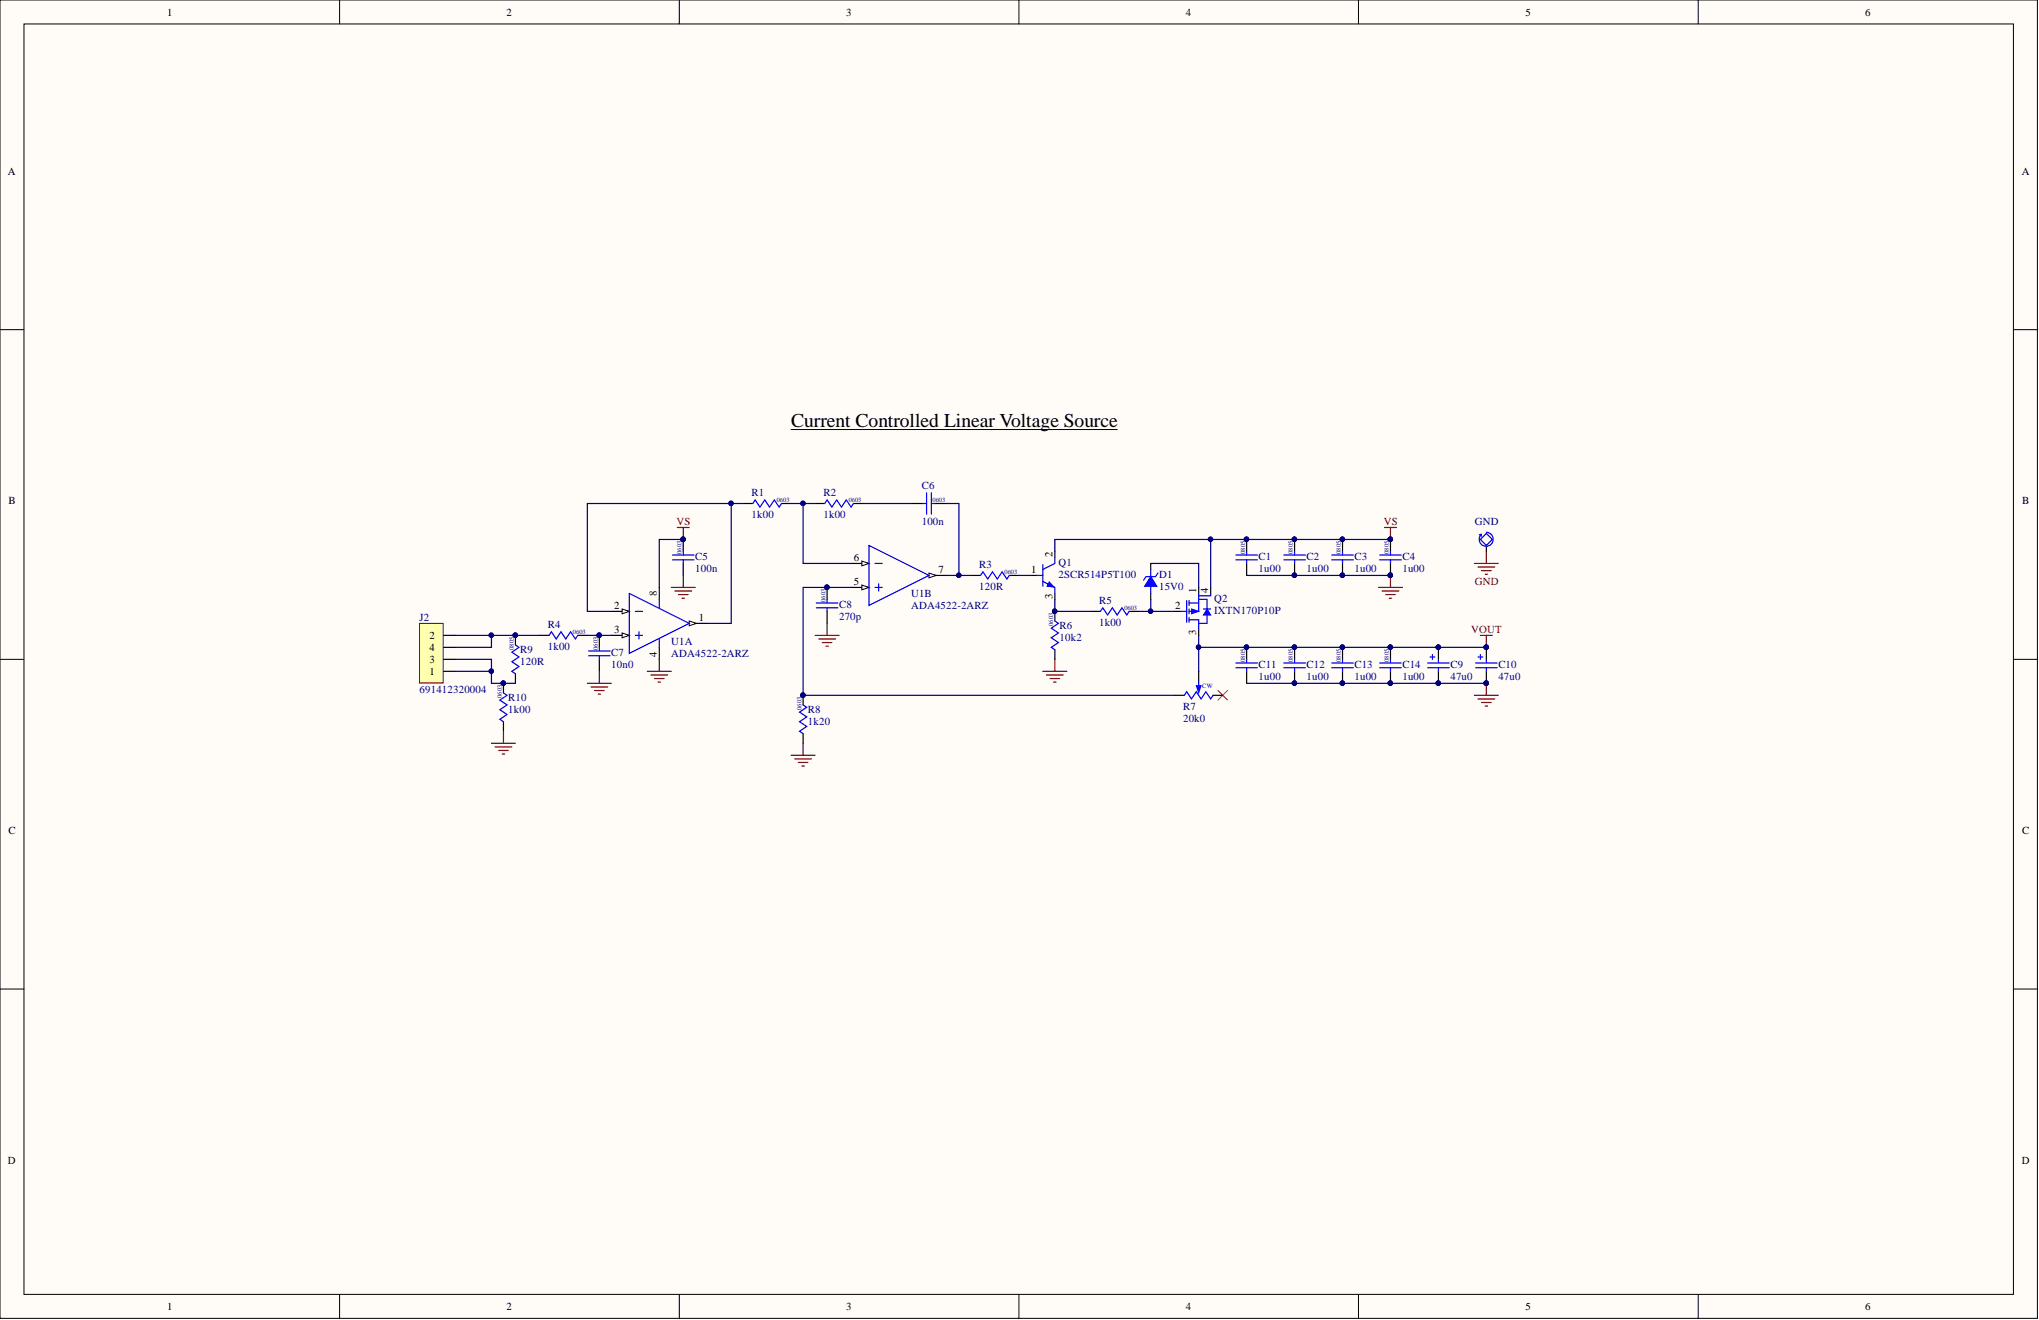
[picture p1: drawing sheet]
<svg xmlns="http://www.w3.org/2000/svg" width="431mm" height="279mm" viewBox="0 0 431 279" stroke-linecap="round" stroke-linejoin="round" font-family="sans-serif">
<defs><g id="words">
<text font-size="4.1" x="167.4" y="90.4">Current Controlled Linear Voltage Source</text>
<g font-size="2.3">
<text x="35.3" y="3.3">1</text>
<text x="107.2" y="3.3">2</text>
<text x="179.1" y="3.3">3</text>
<text x="250.9" y="3.3">4</text>
<text x="322.8" y="3.3">5</text>
<text x="394.7" y="3.3">6</text>
<text x="1.7" y="37">A</text>
<text x="427.8" y="37">A</text>
<text x="1.8" y="106.7">B</text>
<text x="427.9" y="106.7">B</text>
<text x="180.7" y="118.8">6</text>
<text x="222.7" y="118" transform="rotate(-90 222.7 118)">2</text>
<text x="180.7" y="123.8">5</text>
<text x="198.6" y="121.3">7</text>
<text x="218.2" y="121.3">1</text>
<text x="253.1" y="125.6" transform="rotate(-90 253.1 125.6)">1</text>
<text x="255.7" y="125.6" transform="rotate(-90 255.7 125.6)">4</text>
<text x="129.9" y="128.9">2</text>
<text x="139" y="126.1" transform="rotate(-90 139 126.1)">8</text>
<text x="147.9" y="131.4">1</text>
<text x="222.7" y="126.8" transform="rotate(-90 222.7 126.8)">3</text>
<text x="248.7" y="128.9">2</text>
<text x="90.9" y="135.2">2</text>
<text x="90.9" y="137.8">4</text>
<text x="129.9" y="134">3</text>
<text x="253.1" y="134.4" transform="rotate(-90 253.1 134.4)">3</text>
<text x="90.9" y="142.9">1</text>
<text x="90.9" y="140.3">3</text>
<text x="139" y="139" transform="rotate(-90 139 139)">4</text>
<text x="1.8" y="176.5">C</text>
<text x="427.9" y="176.5">C</text>
<text x="1.7" y="246.3">D</text>
<text x="427.8" y="246.3">D</text>
<text x="35.3" y="277.4">1</text>
<text x="107.2" y="277.4">2</text>
<text x="179.1" y="277.4">3</text>
<text x="250.9" y="277.4">4</text>
<text x="322.8" y="277.4">5</text>
<text x="394.7" y="277.4">6</text>
</g>
<g font-size="2.3" fill="#000080">
<text x="159" y="105.1">R1</text>
<text x="174.2" y="105.1">R2</text>
<text x="195" y="103.5">C6</text>
<text x="159" y="109.6">1k00</text>
<text x="174.2" y="109.6">1k00</text>
<text x="195" y="111.1">100n</text>
<text x="312.1" y="111.1">GND</text>
<text x="147.1" y="118.5">C5</text>
<text x="224" y="119.8">Q1</text>
<text x="266.3" y="118.5">C1</text>
<text x="276.5" y="118.5">C2</text>
<text x="286.6" y="118.5">C3</text>
<text x="296.8" y="118.5">C4</text>
<text x="147.1" y="121">100n</text>
<text x="207.2" y="124.8">120R</text>
<text x="207.2" y="120.3">R3</text>
<text x="224" y="122.3">2SCR514P5T100</text>
<text x="245.3" y="124.8">15V0</text>
<text x="245.3" y="122.3">D1</text>
<text x="266.3" y="121">1u00</text>
<text x="276.5" y="121">1u00</text>
<text x="286.6" y="121">1u00</text>
<text x="296.8" y="121">1u00</text>
<text x="88.8" y="131.4">J2</text>
<text x="177.5" y="131.2">270p</text>
<text x="177.5" y="128.7">C8</text>
<text x="192.8" y="126.4">U1B</text>
<text x="192.8" y="128.9">ADA4522-2ARZ</text>
<text x="232.6" y="127.9">R5</text>
<text x="256.9" y="127.4">Q2</text>
<text x="256.9" y="129.9">IXTN170P10P</text>
<text x="115.9" y="137.5">1k00</text>
<text x="115.9" y="133">R4</text>
<text x="142" y="136.5">U1A</text>
<text x="224.2" y="135.8">10k2</text>
<text x="224.2" y="133.2">R6</text>
<text x="232.6" y="132.5">1k00</text>
<text x="110.1" y="140.8">120R</text>
<text x="110.1" y="138.3">R9</text>
<text x="129.4" y="141.3">10n0</text>
<text x="129.4" y="138.8">C7</text>
<text x="142" y="139.1">ADA4522-2ARZ</text>
<text x="266.3" y="143.9">1u00</text>
<text x="266.3" y="141.3">C11</text>
<text x="276.5" y="143.9">1u00</text>
<text x="276.5" y="141.3">C12</text>
<text x="286.6" y="143.9">1u00</text>
<text x="286.6" y="141.3">C13</text>
<text x="296.8" y="143.9">1u00</text>
<text x="296.8" y="141.3">C14</text>
<text x="306.9" y="143.9">47u0</text>
<text x="306.9" y="141.3">C9</text>
<text x="317" y="143.9">47u0</text>
<text x="317" y="141.3">C10</text>
<text x="88.8" y="146.7">691412320004</text>
<text x="107.5" y="148.4">R10</text>
<text x="107.5" y="151">1k00</text>
<text x="171" y="153.5">1k20</text>
<text x="171" y="151">R8</text>
<text x="250.3" y="152.8">20k0</text>
<text x="250.3" y="150.2">R7</text>
</g>
<g font-size="2.3" fill="#800000">
<text x="143.1" y="111.1">VS</text>
<text x="292.8" y="111.1">VS</text>
<text x="312.1" y="123.8">GND</text>
<text x="311.3" y="134">VOUT</text>
</g>
<g font-size="1.4" fill="#000080">
<text x="164.4" y="106.2">0603</text>
<text x="179.6" y="106.2">0603</text>
<text x="197.3" y="106.2">0603</text>
<text x="144.2" y="117.2" transform="rotate(-90 144.2 117.2)">0603</text>
<text x="263.4" y="117.2" transform="rotate(-90 263.4 117.2)">0805</text>
<text x="273.6" y="117.2" transform="rotate(-90 273.6 117.2)">0805</text>
<text x="283.7" y="117.2" transform="rotate(-90 283.7 117.2)">0805</text>
<text x="293.9" y="117.2" transform="rotate(-90 293.9 117.2)">0805</text>
<text x="212.5" y="121.5">0603</text>
<text x="174.7" y="127.4" transform="rotate(-90 174.7 127.4)">0603</text>
<text x="237.9" y="129.1">0603</text>
<text x="108.7" y="137.5" transform="rotate(-90 108.7 137.5)">0805</text>
<text x="121.2" y="134.2">0603</text>
<text x="126.5" y="137.5" transform="rotate(-90 126.5 137.5)">0603</text>
<text x="222.9" y="132.5" transform="rotate(-90 222.9 132.5)">0603</text>
<text x="263.4" y="140.1" transform="rotate(-90 263.4 140.1)">0805</text>
<text x="273.6" y="140.1" transform="rotate(-90 273.6 140.1)">0805</text>
<text x="283.7" y="140.1" transform="rotate(-90 283.7 140.1)">0805</text>
<text x="293.9" y="140.1" transform="rotate(-90 293.9 140.1)">0805</text>
<text x="106.2" y="147.7" transform="rotate(-90 106.2 147.7)">0603</text>
<text x="169.6" y="150.2" transform="rotate(-90 169.6 150.2)">0603</text>
</g>
<text font-size="1.4" fill="#00f" x="254.4" y="145.6">CW</text>
</g></defs>
<g fill="#fffcf8" stroke="#000" stroke-width=".21">
<path d="M0 0h431.1v279.1h-431.1z"/>
<path d="M5.1 5.1h420.9v268.9h-420.9z"/>
</g>
<g fill="none" stroke="#000" stroke-width=".21">
<path d="M71.9 0v5.1M143.7 0v5.1M215.6 0v5.1M287.4 0v5.1M359.3 0v5.1M0 69.8h5.1M426.1 69.8h5.1M0 139.6h5.1M426.1 139.6h5.1M0 209.3h5.1M426.1 209.3h5.1M71.9 274.1v5"/>
<path d="M143.7 274.1v5M215.6 274.1v5M287.4 274.1v5M359.3 274.1v5"/>
</g>
<path d="M88.8 132h5v12.6h-5z" fill="#ffffb0" stroke="#800000" stroke-width=".21"/>
<path d="M93.8 134.5h2.6M93.8 139.6h2.6M93.8 137h2.6M230.8 129.4h2M238.9 129.4h2.1M248.6 129.4h1.2M253.6 124.3v1.3M253.6 133.2v1.3M256.2 124.3v1.3M93.8 142.1h2.6" fill="none" stroke="#000" stroke-width=".25"/>
<path d="M232.8 129.4l.5-.7 1.1 1.5 1-1.5 1 1.5 1-1.5 1 1.5 .5-.8M249.8 129.4h1.3M251.1 127.1v4.6M251.6 127.6h2M251.6 127.1v1M251.6 128.9v1M251.6 130.7v1" fill="none" stroke="#00f" stroke-width=".25"/>
<path d="M255.4 128.9l.8 1.3h-1.5z" fill="#00f"/>
<path d="M255.4 128.9l.8 1.3h-1.5z" fill="none" stroke="#00f" stroke-width=".21"/>
<path d="M252.1 128.9l1.5 .5-1.5 .5z" fill="#00f"/>
<path d="M252.1 128.9l1.5 .5-1.5 .5z" fill="none" stroke="#00f" stroke-width=".21"/>
<g fill="none" stroke="#00f" stroke-width=".25">
<path d="M109.1 136.5l.7 .5-1.5 1 1.5 1.1-1.5 1 1.5 1-1.5 1 .8 .5M116.2 134.5l.5-.8 1 1.5 1-1.5 1 1.5 1-1.5 1 1.5 .6-.7M124.5 137.8h4.6M124.5 138.8h4.6M126.8 137v.8M126.8 138.8v.8M251.6 131.2h2v2M253.6 126.9h1.8v2M253.6 125.6v3.8h-2M254.7 128.9h1.5M255.4 130.2v1.8h-1.8M256.2 125.6v.5h-2.6"/>
<path d="M106.5 146.7l.8 .5-1.5 1 1.5 1-1.5 1 1.5 1-1.5 1.1 .7 .5M169.9 149.2l.8 .5-1.5 1 1.5 1-1.5 1.1 1.5 1-1.5 1 .7 .5"/>
</g>
<g fill="none" stroke="#000" stroke-width=".25">
<path d="M109.1 134.5v2M114.1 134.5h2.1M122.3 134.5h2M126.8 134.5v2.5M126.8 139.6v2.5M129.4 129.4h3.8M139.5 124.3v2.6M139.5 137v2.6M106.5 144.6v2.1M106.5 152.8v2M109.1 142.6v2M169.9 147.2v2"/>
<path d="M169.9 155.3v2"/>
</g>
<g fill="#000080" stroke="#000080" stroke-width=".21">
<circle cx="169.9" cy="147.1" r=".47"/>
<circle cx="106.5" cy="144.6" r=".47"/>
<circle cx="109" cy="134.5" r=".47"/>
<circle cx="126.8" cy="134.5" r=".47"/>
</g>
<path d="M131.6 128.9l1.6 .5-1.6 .5z" fill="#fffcf8"/>
<path d="M131.6 128.9l1.6 .5-1.6 .5z" fill="none" stroke="#000" stroke-width=".21"/>
<path d="M129.4 134.5h3.8" fill="none" stroke="#000" stroke-width=".25"/>
<path d="M131.6 134l1.6 .5-1.6 .5z" fill="#fffcf8"/>
<path d="M131.6 134l1.6 .5-1.6 .5z" fill="none" stroke="#000" stroke-width=".21"/>
<path d="M145.8 132h3.8" fill="none" stroke="#000" stroke-width=".25"/>
<path d="M145.8 131.4l1.6 .6-1.6 .5z" fill="#fffcf8"/>
<path d="M145.8 131.4l1.6 .6-1.6 .5z" fill="none" stroke="#000" stroke-width=".21"/>
<path d="M159.3 106.6l.5-.8 1 1.5 1-1.5 1 1.5 1.1-1.5 1 1.5 .5-.7M174.5 106.6l.5-.8 1 1.5 1-1.5 1.1 1.5 1-1.5 1 1.5 .5-.7M133.2 125.6l12.6 6.4-12.6 6.3zM134.4 129.4h1.6M134.4 134.5h1.6M135.2 133.7v1.5M139.5 126.9v1.8M139.5 135.2v1.8" fill="none" stroke="#00f" stroke-width=".25"/>
<path d="M157.3 106.6h2M165.4 106.6h2M172.5 106.6h2M180.1 119.3h3.8M180.6 106.6h2" fill="none" stroke="#000" stroke-width=".25"/>
<path d="M182.4 118.8l1.5 .5-1.5 .5z" fill="#fffcf8"/>
<path d="M182.4 118.8l1.5 .5-1.5 .5z" fill="none" stroke="#000" stroke-width=".21"/>
<path d="M180.1 124.3h3.8" fill="none" stroke="#000" stroke-width=".25"/>
<path d="M182.4 123.8l1.5 .5-1.5 .5z" fill="#fffcf8"/>
<path d="M182.4 123.8l1.5 .5-1.5 .5z" fill="none" stroke="#000" stroke-width=".21"/>
<path d="M196.6 121.8h3.8" fill="none" stroke="#000" stroke-width=".25"/>
<path d="M196.6 121.3l1.5 .5-1.5 .5z" fill="#fffcf8"/>
<path d="M167.4 90.9h69M196.6 121.3l1.5 .5-1.5 .5z" fill="none" stroke="#000" stroke-width=".21"/>
<g fill="none" stroke="#00f" stroke-width=".25">
<path d="M183.9 115.5l12.7 6.3-12.7 6.3zM185.2 119.3h1.5M195.3 106.6h.8M196.1 104.3v4.6M197.1 104.3v4.6M197.1 106.6h.7M220.7 119.5v4.6M172.7 127.6h4.6M172.7 128.7h4.6M175 126.9v.7M175 128.7v.7M185.2 124.3h1.5"/>
<path d="M185.9 123.6v1.5M207.5 121.8l.5-.8 1 1.6 1-1.6 1 1.6 1-1.6 1.1 1.6 .5-.8M219.4 121.8h1.3M221.7 123.6l1 .5M223.2 131.4l.8 .6-1.6 1 1.6 1-1.6 1 1.6 1-1.6 1 .8 .5"/>
</g>
<path d="M192.8 106.6h2.5M197.8 106.6h2.6M223.2 116.7v1.3M175 124.3v2.6M175 129.4v2.6M205.4 121.8h2.1M213.6 121.8h2M218.1 121.8h1.3M223.2 125.6v1.3M223.2 129.4v2M223.2 137.5v2.1" fill="none" stroke="#000" stroke-width=".25"/>
<g fill="#000080" stroke="#000080" stroke-width=".21">
<circle cx="175" cy="124.3" r=".47"/>
<circle cx="223.2" cy="129.4" r=".47"/>
<circle cx="144.5" cy="114.1" r=".47"/>
<circle cx="314.5" cy="137" r=".47"/>
<circle cx="314.5" cy="144.6" r=".47"/>
<circle cx="294.2" cy="114.1" r=".47"/>
<circle cx="294.2" cy="121.8" r=".47"/>
<circle cx="169.9" cy="106.5" r=".47"/>
<circle cx="126.8" cy="134.5" r=".47"/>
<circle cx="104" cy="134.5" r=".47"/>
<circle cx="154.7" cy="106.5" r=".47"/>
<circle cx="243.5" cy="129.4" r=".47"/>
<circle cx="253.6" cy="137" r=".47"/>
<circle cx="202.9" cy="121.8" r=".47"/>
<circle cx="169.9" cy="147.1" r=".47"/>
<circle cx="106.5" cy="144.6" r=".47"/>
<circle cx="104" cy="142.1" r=".47"/>
<circle cx="109" cy="134.5" r=".47"/>
<circle cx="284" cy="121.8" r=".47"/>
<circle cx="273.9" cy="121.8" r=".47"/>
<circle cx="284" cy="114.1" r=".47"/>
<circle cx="273.9" cy="114.1" r=".47"/>
<circle cx="263.7" cy="114.1" r=".47"/>
<circle cx="256.1" cy="114.1" r=".47"/>
<circle cx="304.3" cy="137" r=".47"/>
<circle cx="294.2" cy="137" r=".47"/>
<circle cx="284" cy="137" r=".47"/>
<circle cx="273.9" cy="137" r=".47"/>
<circle cx="263.7" cy="137" r=".47"/>
</g>
<g fill="none" stroke="#800000" stroke-width=".25">
<path d="M143.3 111.7h2.5M144.6 111.7v2.5M293 111.7h2.5M294.2 111.7v2.5M312 119.3h5M314.5 116.7v2.6M139.5 139.6v2.5M172.5 134.5h5M173.2 135.2h3.6M174 136h2M174.8 136.8h.5M175 132v2.5"/>
<path d="M223.2 139.6v2.5M291.7 124.3h5.1M292.4 125.1h3.6M293.2 125.9h2M294 126.6h.5M294.2 121.8v2.5M312.7 120h3.6M313.2 134.5h2.6M313.5 120.8h2M314.3 121.5h.5M314.5 134.5v2.5M104 157.3h5.1"/>
<path d="M104.8 158.1h3.5M105.5 158.8h2M106.3 159.6h.5M106.5 154.8v2.5M124.3 144.6h5.1M125 145.4h3.6M125.8 146.2h2M126.6 146.9h.5M126.8 142.1v2.5M137 142.1h5M137.7 142.9h3.6M138.5 143.6h2"/>
<path d="M139.2 144.4h.6M167.4 159.9h5.1M169.9 157.3v2.6M220.7 142.1h5M221.4 142.9h3.6M222.2 143.6h2M222.9 144.4h.6M312 147.2h5M312.7 147.9h3.6M313.5 148.7h2M314.3 149.5h.5M314.5 144.6v2.6"/>
<path d="M168.2 160.6h3.5M168.9 161.4h2.1M169.7 162.1h.5"/>
</g>
<path d="M257.7 146.2l2 2M259.7 146.2l-2 2" fill="none" stroke="#f00" stroke-width=".21"/>
<g fill="none" stroke="#000080" stroke-width=".25">
<path d="M157.3 106.6h-33v22.8h5.1M169.9 106.6v12.7h10.2M200.4 106.6h2.5v15.2M243.5 119.3h10.1v5M294.2 114.2h-71v2.5M96.4 139.6h7.6v5h5.1M96.4 134.5h17.7M104 134.5v2.5h-7.6M124.3 134.5h5.1M180.1 124.3h-10.2v22.9h78.7M241 129.4h7.6M243.5 126.9v2.5"/>
<path d="M253.6 134.5v7.6M253.6 137h60.9M263.8 121.8h30.4M96.4 142.1h7.6"/>
</g>
<path d="M222 123.2l1 1.1-1.4-.2z" fill="#00f"/>
<path d="M222 123.2l1 1.1-1.4-.2z" fill="none" stroke="#00f" stroke-width=".21"/>
<g fill="none" stroke="#00f" stroke-width=".25">
<path d="M142.3 117.5h4.6M142.3 118.5h4.6M144.6 116.7v.8M144.6 118.5v.8M223.2 118v1.3l-2.5 1.2M261.5 117.5h4.6M261.5 118.5h4.6M263.8 116.7v.8M263.8 118.5v.8M271.6 117.5h4.6M271.6 118.5h4.6M273.9 116.7v.8"/>
<path d="M273.9 118.5v.8M281.8 117.5h4.6M281.8 118.5h4.6M284.1 116.7v.8M284.1 118.5v.8M291.9 117.5h4.6M291.9 118.5h4.6M294.2 116.7v.8M294.2 118.5v.8M220.7 123.1l2.5 1.2v1.3M263.8 139.6v.7M273.9 139.6v.7"/>
<path d="M284.1 139.6v.7M294.2 139.6v.7M261.5 140.3h4.6M261.5 141.3h4.6M263.8 141.3v.8M271.6 140.3h4.6M271.6 141.3h4.6M273.9 141.3v.8M281.8 140.3h4.6M281.8 141.3h4.6M284.1 141.3v.8M291.9 140.3h4.6"/>
<path d="M291.9 141.3h4.6M294.2 141.3v.8"/>
</g>
<path d="M144.6 114.2h-5.1v10.1M154.7 106.6v25.4h-5.1M167.4 106.6h5.1M182.6 106.6h10.2M256.2 114.2v10.1M200.4 121.8h5M215.6 121.8h2.5M223.2 126.9v2.5h7.6M263.8 144.6h50.7" fill="none" stroke="#000080" stroke-width=".25"/>
<g fill="#000080" stroke="#000080" stroke-width=".21">
<circle cx="223.2" cy="129.4" r=".47"/>
<circle cx="154.7" cy="106.5" r=".47"/>
<circle cx="202.9" cy="121.8" r=".47"/>
<circle cx="169.9" cy="106.5" r=".47"/>
<circle cx="144.5" cy="114.1" r=".47"/>
<circle cx="256.1" cy="114.1" r=".47"/>
<circle cx="273.9" cy="144.6" r=".47"/>
<circle cx="284" cy="144.6" r=".47"/>
<circle cx="294.2" cy="144.6" r=".47"/>
<circle cx="304.3" cy="144.6" r=".47"/>
<circle cx="314.5" cy="144.6" r=".47"/>
<circle cx="263.7" cy="114.1" r=".47"/>
<circle cx="273.9" cy="114.1" r=".47"/>
<circle cx="273.9" cy="121.8" r=".47"/>
<circle cx="284" cy="114.1" r=".47"/>
<circle cx="284" cy="121.8" r=".47"/>
<circle cx="294.2" cy="114.1" r=".47"/>
<circle cx="294.2" cy="121.8" r=".47"/>
<circle cx="263.7" cy="137" r=".47"/>
<circle cx="273.9" cy="137" r=".47"/>
<circle cx="284" cy="137" r=".47"/>
<circle cx="294.2" cy="137" r=".47"/>
</g>
<g fill="none" stroke="#000" stroke-width=".25">
<path d="M144.6 114.2v2.5M144.6 119.3v2.5M263.8 114.2v2.5M263.8 119.3v2.5M273.9 114.2v2.5M273.9 119.3v2.5M284.1 114.2v2.5M284.1 119.3v2.5M294.2 114.2v2.5M294.2 119.3v2.5M263.8 137v2.6M273.9 137v2.6"/>
<path d="M284.1 137v2.6M294.2 137v2.6M263.8 142.1v2.5M273.9 142.1v2.5M284.1 142.1v2.5M294.2 142.1v2.5"/>
</g>
<path d="M142 124.3h5.1M142.8 125.1h3.5M143.6 125.9h2M144.3 126.6h.5M144.6 121.8v2.5" fill="none" stroke="#800000" stroke-width=".25"/>
<path d="M243.5 122.1l1.3 2h-2.6z" fill="#00f"/>
<g fill="none" stroke="#00f" stroke-width=".25">
<path d="M313.4 113.1v.4M313.4 113.1l-.4 .1M314.5 112.9l1.3 1.3-1.3 1.3-1.3-1.3zM314.5 112.7a1.48 1.48 0 0 1 1.4 1.9 1.48 1.48 0 0 1-2.2 .8 1.48 1.48 0 0 1-.3-2.3M243.5 122.1l1.3 2h-2.6zM243.5 120.5v1.6M243.5 124.1v1.5M245 121.3l-.5 .8h-2l-.5 .7M302.6 139.1h1M303.1 138.5v1.1M304.4 139.6v.7M312.7 139.1h1.1"/>
<path d="M313.2 138.5v1.1M314.5 139.6v.7M250.6 147.2l.5-.8 1 1.5 1-1.5 1 1.5 1.1-1.5 1 1.5 .5-.7M253.6 144.1v1M302.1 140.3h4.5M302.1 141.3h4.5M304.4 141.3v.8M312.2 140.3h4.6M312.2 141.3h4.6M314.5 141.3v.8"/>
</g>
<path d="M243.5 119.3v1.2M314.5 115.5v1.2M243.5 125.6v1.3M304.4 137v2.6M314.5 137v2.6M248.6 147.2h2M253.6 142.1v2M256.7 147.2h2M304.4 142.1v2.5M314.5 142.1v2.5" fill="none" stroke="#000" stroke-width=".25"/>
<g fill="#000080" stroke="#000080" stroke-width=".21">
<circle cx="304.3" cy="137" r=".47"/>
<circle cx="304.3" cy="144.6" r=".47"/>
<circle cx="314.5" cy="137" r=".47"/>
<circle cx="314.5" cy="144.6" r=".47"/>
</g>
<path d="M253.1 145.1h1l-.5 1.6z" fill="#00f"/>
<path d="M253.1 145.1h1l-.5 1.6z" fill="none" stroke="#00f" stroke-width=".21"/>
<use href="#words"/>
</svg>
